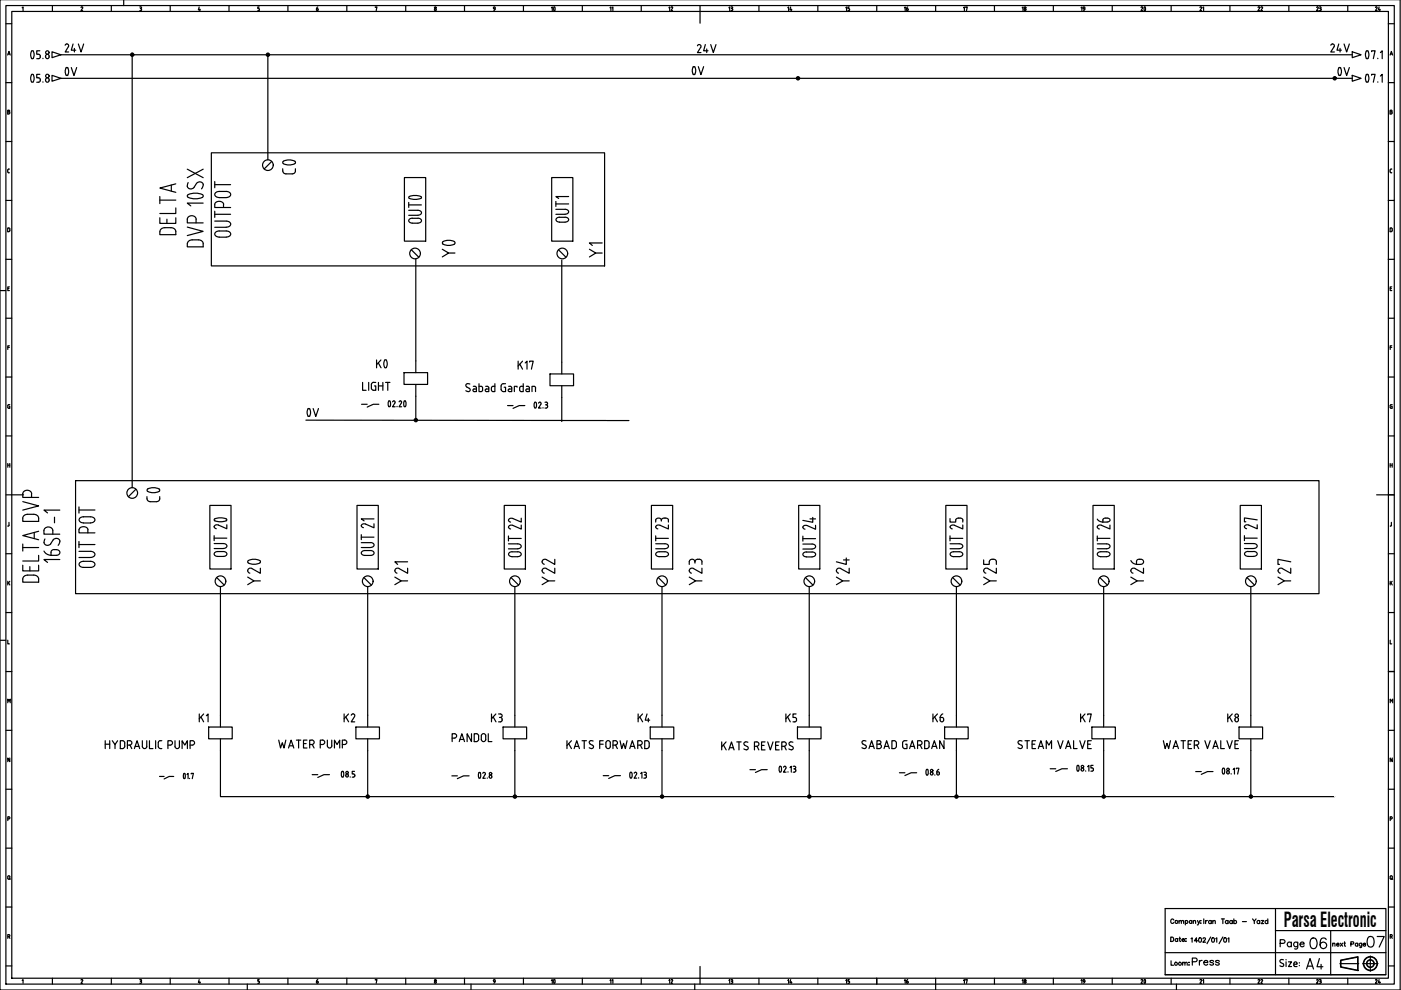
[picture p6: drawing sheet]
<svg xmlns="http://www.w3.org/2000/svg" width="297mm" height="210mm" viewBox="0 0 297 210" stroke-linecap="round" stroke-linejoin="round" font-family="sans-serif">
<defs><g id="words">
<g font-size="8.8">
<text x="64.6" y="39.5" transform="rotate(-90 64.6 39.5)">C0</text>
<text x="98.4" y="56.8" transform="rotate(-90 98.4 56.8)">Y0</text>
<text x="36" y="109" transform="rotate(-90 36 109)">C0</text>
<text x="57.1" y="125.2" transform="rotate(-90 57.1 125.2)">Y20</text>
</g>
<g font-size="6.6">
<text x="10.2" y="18">0V</text>
<text x="143.2" y="17.6">0V</text>
<text x="280.1" y="18">0V</text>
<text x="38.1" y="51.2" transform="rotate(-90 38.1 51.2)">DELTA</text>
<text x="77.6" y="80.1">K0</text>
<text x="61.4" y="90.3">0V</text>
</g>
<g font-size="6.2">
<text x="118.5" y="125.2" transform="rotate(-90 118.5 125.2)">Y22</text>
<text x="181" y="125.2" transform="rotate(-90 181 125.2)">Y24</text>
<text x="243.4" y="125.2" transform="rotate(-90 243.4 125.2)">Y26</text>
</g>
<g font-size="5.7">
<text x="128.4" y="55.7" transform="rotate(-90 128.4 55.7)">Y1</text>
<text x="87.1" y="125.2" transform="rotate(-90 87.1 125.2)">Y21</text>
<text x="149.6" y="125.2" transform="rotate(-90 149.6 125.2)">Y23</text>
<text x="212" y="125.2" transform="rotate(-90 212 125.2)">Y25</text>
<text x="274.5" y="125.2" transform="rotate(-90 274.5 125.2)">Y27</text>
<text x="276.6" y="202.5">06</text>
<text x="288.6" y="202.1">07</text>
</g>
<text font-size="5.3" x="275.9" y="206.7">A4</text>
<g font-size="4.9">
<text x="12.7" y="12.3">24V</text>
<text x="146.8" y="12.3">24V</text>
<text x="280.8" y="12.3">24V</text>
<text x="196.5" y="154.2">K6</text>
<text x="94.5" y="158.4">PANDOL</text>
</g>
<g font-size="4.4">
<text x="115" y="3.9">10</text>
<text x="240.2" y="3.9">20</text>
<text x="108.7" y="79.4">K17</text>
<text x="40.9" y="154.2">K1</text>
<text x="71.6" y="154.2">K2</text>
<text x="103" y="154.2">K3</text>
<text x="134.1" y="154.2">K4</text>
<text x="165.5" y="154.2">K5</text>
<text x="227.9" y="154.2">K7</text>
<text x="258.9" y="154.2">K8</text>
<text x="245.5" y="159.8">WATER VALVE</text>
<text x="115" y="209.9">10</text>
<text x="240.2" y="209.9">20</text>
</g>
<text font-size="4.3" x="272.2" y="196.5">Parsa Electronic</text>
<g font-size="3.5">
<text x="66" y="3.5">6</text>
<text x="103" y="3.5">9</text>
<text x="128.1" y="3.5">11</text>
<text x="140.8" y="3.5">12</text>
<text x="153.5" y="3.5">13</text>
<text x="165.8" y="3.5">14</text>
<text x="178.2" y="3.5">15</text>
<text x="190.5" y="3.5">16</text>
<text x="203.2" y="3.5">17</text>
<text x="215.5" y="3.5">18</text>
<text x="227.9" y="3.5">19</text>
<text x="256.1" y="3.5" transform="rotate(-90 256.1 3.5)">21</text>
<text x="268.5" y="3.5" transform="rotate(-90 268.5 3.5)">22</text>
<text x="280.8" y="3.5" transform="rotate(-90 280.8 3.5)">23</text>
<text x="290.3" y="3.5">24</text>
<text x="293.5" y="150.3">M</text>
<text x="293.5" y="187.7">Q</text>
<text x="66" y="209.5">6</text>
<text x="103" y="209.5">9</text>
<text x="128.1" y="209.5">11</text>
<text x="140.8" y="209.5">12</text>
<text x="153.5" y="209.5">13</text>
<text x="165.8" y="209.5">14</text>
<text x="178.2" y="209.5">15</text>
<text x="190.5" y="209.5">16</text>
<text x="203.2" y="209.5">17</text>
<text x="215.5" y="209.5">18</text>
<text x="227.9" y="209.5">19</text>
<text x="256.1" y="209.5" transform="rotate(-90 256.1 209.5)">21</text>
<text x="268.5" y="209.5" transform="rotate(-90 268.5 209.5)">22</text>
<text x="280.8" y="209.5" transform="rotate(-90 280.8 209.5)">23</text>
<text x="290.3" y="209.5">24</text>
</g>
</g></defs>
<!-- layer: 035 -->
<g fill="none" stroke="#000" stroke-width=".25">
<path d="M26.2 -.1v1.3M296.9 -.1v210h-296.9v-210M1.2 5h1.3M1.2 17.5h1.3M1.6 11.7l.3-.8 .3 .8M1.7 11.5h.4M2.5 2.4h291.9v205h-291.9zM4.7 1.6l.2-.1v.8M11.1 1.2v1.2M17.3 1.5l-.1 .1M17.4 1.5l.1 .2M17.5 1.7l-.3 .6h.3"/>
<path d="M23.6 1.2v1.2M29.6 1.5h.2M29.7 1.8h.1M29.8 1.5l.2 .1-.2 .2M29.8 1.8l.2 .2v.2l-.4 .1M36.1 1.2v1.2M42.2 1.5l-.1 .6h.4M42.4 1.9v.4M48.6 1.2v1.2M54.9 1.5h-.2v.3l.3 .2M55 2v.1M55 2.1l-.3 .2"/>
<path d="M61 1.2v1.2M73.5 1.2v1.2M79.6 1.6l.3-.1-.1 .8M86 1.2v1.2M98.5 1.2v1.2M111 1.2v1.2M123.5 1.2v1.2M136 1.2v1.2M148.4 1.2v1.2M160.9 1.2v1.2M173.4 1.2v1.2M185.9 1.2v1.2"/>
<path d="M198.4 1.2v1.2M210.8 1.2v1.2M223.3 1.2v1.2M235.8 1.2v1.2M248.3 1.2v1.2M260.8 1.2v1.2M273.3 1.2v1.2M285.7 1.2v1.2M294.3 5h1.3M294.3 17.5h1.3M294.7 11.7l.3-.8 .3 .8M294.8 11.5h.4"/>
<path d="M1.2 30h1.3M1.7 36.4l.3 .2M1.9 23.7l.2 .2-.1 .2-.4 .1v-.8h.4v.3h-.4M2 35.8l-.3 .1-.1 .5M294.3 30h1.3M294.7 36.1v.3M294.7 36.4l.2 .2M294.9 36.6h.2M294.9 35.8h.2M294.9 35.8l-.2 .3M295 23.7l.2 .2-.1 .2-.4 .1v-.8h.4v.3h-.4M1.2 42.5h1.3"/>
<path d="M1.2 55h1.3M2.1 48.6v.3M2.1 48.6l-.1-.2-.4-.1v.8l.4-.1 .1-.1M294.3 42.5h1.3M294.3 55h1.3M294.9 48.3h-.2v.8h.2M294.9 48.3l.2 .1 .1 .5-.3 .2M0 61.6h1.2M1.2 79.9h1.3M1.3 67.5h1.2M1.7 61.2h.2M1.7 73.7h.3"/>
<path d="M2 60.8h-.3v.8h.3M2 73.3h-.3v.8M294.3 79.9h1.3M294.4 67.5h1.2M294.7 61.2h.3M294.7 73.7h.4M295.1 60.8h-.4v.8h.4M295.1 73.3h-.4v.8M1.3 92.4h1.2M1.7 98.6h.4M1.7 98.3v.8M1.9 85.8h.2"/>
<path d="M1.9 85.8l-.2 .2v.4M1.9 86.1h.2v.5l-.4-.1v-.1M2.1 98.3v.8M294.4 92.4h1.2M294.7 98.3v.8M294.7 98.6h.5M295 85.8h.2M295 85.8l-.3 .2v.4M295 86.1h.2v.5l-.4-.1-.1-.1M295.2 98.3v.8M1.3 104.9h1.2M1.3 117.4h1.2"/>
<path d="M1.9 110.8v.6l-.2 .1M294.4 104.9h1.2M294.4 117.4h1.2M294.7 111.5h.1M295 110.8v.6l-.2 .1M0 135.8h1.2M1.3 129.9h1.2M1.7 135.7v.8h.3M1.7 123.2v.8M1.8 123.5l.3 .5M2.1 123.2l-.4 .5M294.4 129.9h1.2"/>
<path d="M294.7 135.7v.8h.4M294.7 123.2v.8M294.9 123.5l.3 .5M295.2 123.2l-.5 .5M1.3 142.4h1.2M1.3 154.8h1.2M1.7 149v-.8l.2 .5 .3-.5v.8M294.4 142.4h1.2M294.4 154.8h1.2M1.3 167.3h1.2M1.3 179.8h1.2M1.7 173.6h.3v-.4h-.3v.8"/>
<path d="M2.1 160.7v.8l-.4-.8v.8M294.4 167.3h1.2M294.4 179.8h1.2M294.7 173.6h.4v-.4h-.4v.8M295.2 160.7v.8l-.5-.8v.8M1.3 192.3h1.2M1.7 186.2l.2 .3 .2-.3M1.7 198.6l.3-.1v-.3h-.3v.8M1.9 198.6l.2 .4M1.9 186.3l.3 .2M2.1 185.9v.3M2.1 185.9l-.2-.2h-.2v.5"/>
<path d="M294.4 192.3h1.2M1.3 204.8h1.2M4.7 207.9l.2-.2v.8M11.1 207.4v1.3M17.3 207.7l-.1 .1M17.4 207.7l.1 .3M17.5 208l-.3 .5h.3M23.6 207.4v1.3M29.6 207.7h.2M29.7 208h.1M29.8 207.7l.2 .2-.2 .1M29.8 208l.2 .2v.2l-.4 .1"/>
<path d="M36.1 207.4v1.3M42.2 207.7l-.1 .6h.4M42.4 208.1v.4M48.6 207.4v1.3M52.4 208.7v1.2M54.9 207.7h-.2v.3l.3 .2M55 208.2v.1M55 208.3l-.3 .2M61 207.4v1.3M73.5 207.4v1.3M79.6 207.8l.3-.1-.1 .8M86 207.4v1.3"/>
<path d="M98.5 207.4v1.3M99.9 208.7v1.2M111 207.4v1.3M123.5 207.4v1.3M136 207.4v1.3M147.3 208.7v1.2M148.4 207.4v1.3M160.9 207.4v1.3M173.4 207.4v1.3M185.9 207.4v1.3M198.4 207.4v2.5M210.8 207.4v1.3"/>
<path d="M223.3 207.4v1.3M235.8 207.4v1.3M248.3 207.4v1.3M249.4 208.7v1.2M260.8 207.4v1.3M273.3 207.4v1.3M285.7 207.4v1.3M294.4 204.8h1.2"/>
<circle cx="92.3" cy="2" r=".2"/>
<circle cx="92.3" cy="1.6" r=".18"/>
<circle cx="92.3" cy="208.3" r=".21"/>
<circle cx="92.3" cy="207.9" r=".18"/>
</g>
<!-- layer: 07 -->
<path d="M1.2 1.2h294.4v207.5h-294.4zM148.4 2.4v2.5M2.5 104.9h2.5M291.9 104.9h2.5M148.4 204.9v2.5" fill="none" stroke="#000" stroke-width=".25"/>
<g fill="none" stroke="#000" stroke-width=".25">
<path d="M12.9 11.6h273.8M12.9 16.6h270.1M28 11.3v92.1M56.8 11.6v22.3M88.2 54.9v21.6M119.1 55.2v21.6M64.9 89.1l68.4 .1M88.2 84v5.1M119.1 84.3v5.1M46.7 124.4v27.3M78 124.4v27.3M109.2 124.4v27.3"/>
<path d="M140.4 124.4v27.3M171.6 124.4v27.3M202.8 124.4v27.3M234 124.4v27.3M265.2 124.4v27.3M46.7 159.1v9.8h218.5M78 159.1v9.8M109.2 159.1v9.8M140.4 159.1v9.8M171.6 159.1v9.8M202.8 159.1v9.8M234 159.1v9.8"/>
<path d="M265.2 159.1v9.8h17.8"/>
</g>
<!-- layer: SYMS -->
<g fill="none" stroke="#000" stroke-width=".25">
<path d="M44.8 32.4h83.4v24h-83.4zM85.7 37.6h4.6v13.5h-4.6zM117 37.6h4.5v13.5h-4.5zM87.2 53l1.6 1.5M118.4 53l1.6 1.5M85.7 79h5v2.5h-5zM88.2 76.5v2.5M116.6 79.3h5v2.5h-5zM119.1 76.8v2.5M88.2 81.5v2.5M119.1 81.8v2.5M16 101.9h263.7v24h-263.7z"/>
<path d="M44.5 107.2h4.5v13.4h-4.5zM75.7 107.2h4.5v13.4h-4.5zM106.9 107.2h4.5v13.4h-4.5zM138.1 107.2h4.5v13.4h-4.5zM169.3 107.2h4.5v13.4h-4.5zM200.5 107.2h4.5v13.4h-4.5zM231.7 107.2h4.5v13.4h-4.5zM263 107.2h4.4v13.4h-4.4zM46 122.5l1.5 1.6M77.2 122.5l1.5 1.6M108.4 122.5l1.6 1.6M139.6 122.5l1.6 1.6"/>
<path d="M170.8 122.5l1.6 1.6M202 122.5l1.6 1.6M233.2 122.5l1.6 1.6M264.4 122.5l1.6 1.6M44.2 154.1h5v2.5h-5zM46.7 151.7v2.4M46.7 156.6v2.5M75.5 154.1h5v2.5h-5zM78 151.7v2.4M78 156.6v2.5M106.7 154.1h5v2.5h-5zM109.2 151.7v2.4"/>
<path d="M109.2 156.6v2.5M137.9 154.1h5v2.5h-5zM140.4 151.7v2.4M140.4 156.6v2.5M169.1 154.1h5v2.5h-5zM171.6 151.7v2.4M171.6 156.6v2.5M200.3 154.1h5v2.5h-5zM202.8 156.6v2.5M231.5 154.1h5v2.5h-5zM234 151.7v2.4M234 156.6v2.5"/>
<path d="M262.7 154.1h5v2.5h-5zM265.2 151.7v2.4M265.2 156.6v2.5"/>
<circle cx="28" cy="11.6" r=".35"/>
<circle cx="28" cy="11.6" r=".22"/>
<circle cx="28" cy="11.6" r=".12"/>
<circle cx="56.8" cy="11.6" r=".35"/>
<circle cx="56.8" cy="11.6" r=".22"/>
<circle cx="56.8" cy="11.6" r=".12"/>
<circle cx="169.2" cy="16.6" r=".35"/>
<circle cx="169.2" cy="16.6" r=".22"/>
<circle cx="169.2" cy="16.6" r=".12"/>
<circle cx="88" cy="53.7" r="1.13"/>
<circle cx="119.2" cy="53.7" r="1.13"/>
<circle cx="88.2" cy="89.1" r=".35"/>
<circle cx="88.2" cy="89.1" r=".12"/>
<circle cx="88.2" cy="89.1" r=".22"/>
<circle cx="46.7" cy="123.2" r="1.13"/>
<circle cx="78" cy="123.2" r="1.13"/>
<circle cx="109.2" cy="123.2" r="1.13"/>
<circle cx="140.4" cy="123.2" r="1.13"/>
<circle cx="171.6" cy="123.2" r="1.13"/>
<circle cx="202.8" cy="123.2" r="1.13"/>
<circle cx="234" cy="123.2" r="1.13"/>
<circle cx="265.2" cy="123.2" r="1.13"/>
<circle cx="78" cy="168.9" r=".35"/>
<circle cx="78" cy="168.9" r=".12"/>
<circle cx="78" cy="168.9" r=".22"/>
<circle cx="109.2" cy="168.9" r=".35"/>
<circle cx="109.2" cy="168.9" r=".12"/>
<circle cx="109.2" cy="168.9" r=".22"/>
<circle cx="140.4" cy="168.9" r=".35"/>
<circle cx="140.4" cy="168.9" r=".12"/>
<circle cx="140.4" cy="168.9" r=".22"/>
<circle cx="171.6" cy="168.9" r=".35"/>
<circle cx="171.6" cy="168.9" r=".12"/>
<circle cx="171.6" cy="168.9" r=".22"/>
<circle cx="202.8" cy="168.9" r=".35"/>
<circle cx="202.8" cy="168.9" r=".22"/>
<circle cx="202.8" cy="168.9" r=".12"/>
<circle cx="234" cy="168.9" r=".35"/>
<circle cx="234" cy="168.9" r=".22"/>
<circle cx="234" cy="168.9" r=".12"/>
<circle cx="265.2" cy="168.9" r=".35"/>
<circle cx="265.2" cy="168.9" r=".22"/>
<circle cx="265.2" cy="168.9" r=".12"/>
</g>
<!-- layer: TAGS -->
<g fill="none" stroke="#000" stroke-width=".25">
<path d="M45.5 38.5v1.3M45.5 39.2h3.4M45.5 46.9h2.5a.73 .73 0 0 1 .8 .9l-.8 .4h-2.5M45.5 45.4h3.4M45.5 44.8v1.3M46.5 50.3h1.5M46.5 41.9h1.5M46.5 50.3a.73 .73 0 0 1-.9-.9l.2-.2a4.2 4.2 0 0 1 2.5-.2 .6 .6 0 0 1 .6 .6 .6 .6 0 0 1-.6 .6l-.3 .1M46.5 41.9a.73 .73 0 0 1-.9-.9l.2-.2a4.2 4.2 0 0 1 2.5-.2 .6 .6 0 0 1 .6 .6 .6 .6 0 0 1-.6 .6l-.3 .1M47.4 43.3v.7M47.4 43.3a1.01 1.01 0 0 0-.9-.6 1.01 1.01 0 0 0-1 .6v.7h3.4M86.7 45.6h1.9"/>
<path d="M86.7 44.6h1.9M86.7 43.4h2.6M86.7 42.9v1.1M86.7 41.8a2.52 2.52 0 0 1 2.7 .1 2.41 2.41 0 0 1-2.7 0zM87.4 47.3h1.2M88.6 46.3h-1.2a.55 .55 0 0 0-.7 .5 .55 .55 0 0 0 .7 .5M117.9 44.4h1.9a.55 .55 0 0 1 .8 .5 .55 .55 0 0 1-.8 .5h-1.9M117.9 43.2h2.7M117.9 42.7v1.1M118.6 47.1h1.2M118.6 47.1a.55 .55 0 0 1-.7-.5 .55 .55 0 0 1 .7-.5h1.2a.57 .57 0 0 1 .7 .7l-.7 .3M120.6 41.7h-2.7l.5 .4"/>
<path d="M16.7 116.9h2.5a.73 .73 0 0 1 .9 .9l-.9 .4h-2.5M16.7 115.5h3.4M16.7 107.5v1.3M16.7 114.8v1.3M16.7 108.1h3.4M17 119.2a4.2 4.2 0 0 1 2.6-.1 .6 .6 0 0 1 .5 .6 .6 .6 0 0 1-.5 .6 4.2 4.2 0 0 1-2.6-.2 .52 .52 0 0 1 0-.9zM17 109.8a4.2 4.2 0 0 1 2.6-.2 .6 .6 0 0 1 .5 .6 .6 .6 0 0 1-.5 .6 4.2 4.2 0 0 1-2.6-.1 .52 .52 0 0 1 0-.9zM18.6 112.3v.7M18.6 112.3a1.02 1.02 0 0 0-.9-.6 1.02 1.02 0 0 0-1 .6v.7h3.4M45.4 116.3h1.9M45.4 115.2h1.9M45.4 114.1h2.7"/>
<path d="M45.4 113.6v1M47.3 116.9h-1.1a.55 .55 0 0 0-.8 .6 .55 .55 0 0 0 .8 .5h1.1M47.9 110l.2 .2-.2 .2M47.9 110l-1.4-.2a.88 .88 0 0 0-1.1 .4l.1 .2 1 .2 1.4-.2M48.1 111.3v.8l-1.8-.8a.49 .49 0 0 0-.7 0 .49 .49 0 0 0 0 .7l.3 .1M76.6 115.1h1.9M76.6 113.9h2.7M76.6 113.4v1M76.8 116.9l1.8-.2a.56 .56 0 0 1 .7 .6 .56 .56 0 0 1-.8 .5h-1.1a.52 .52 0 0 1-.7-.3 .52 .52 0 0 1 .1-.6zM77.5 111.1a.49 .49 0 0 0-.7 0 .49 .49 0 0 0 0 .7l.3 .1M78.6 115a.55 .55 0 0 1 .7 .6 .55 .55 0 0 1-.7 .5h-2M79.3 111.1v.8l-1.8-.8"/>
<path d="M79.3 110h-2.7l.6 .4M107.8 115.3h2a.55 .55 0 0 1 .7 .5 .55 .55 0 0 1-.7 .5l-2 .1M107.8 114.2h2.7M107.8 113.6v1.1M108 117.1l1.8-.1a.56 .56 0 0 1 .7 .5 .56 .56 0 0 1-.8 .5h-1.1a.52 .52 0 0 1-.7-.2 .52 .52 0 0 1 .1-.7zM108.7 111.4a.5 .5 0 0 0-.7 0 .5 .5 0 0 0 0 .7l.3 .1M108.7 109.9a.5 .5 0 0 0-.7 0 .5 .5 0 0 0 0 .7l.3 .1M110.5 111.3v.9l-1.8-.8M110.5 109.9v.8l-1.8-.8M139 115.3h2a.55 .55 0 0 1 .7 .5 .55 .55 0 0 1-.7 .5h-2M139 114.1h2.7M139 113.6v1.1"/>
<path d="M139.2 117.1l1.8-.1a.56 .56 0 0 1 .7 .5 .56 .56 0 0 1-.7 .5h-1.2a.52 .52 0 0 1-.7-.2 .52 .52 0 0 1 .1-.7zM140.2 110.3v.2M141.1 109.8a.7 .7 0 0 0-.9 .5 .65 .65 0 0 0-.6-.5 .65 .65 0 0 0-.6 .5v.4M141.1 109.8l.5 .3 .1 .6M141.7 111.3v.9l-1.8-.8a.49 .49 0 0 0-.7 0 .49 .49 0 0 0 0 .6l.3 .1M170.2 115.4h2a.55 .55 0 0 1 .7 .5 .55 .55 0 0 1-.7 .5h-2M170.2 114.2h2.7M170.2 113.7v1M171 117h1.2a.55 .55 0 0 1 .7 .5 .55 .55 0 0 1-.7 .6M171 118.1h1.2M171 117a.55 .55 0 0 0-.8 .5 .55 .55 0 0 0 .8 .6M171.7 110h1.2"/>
<path d="M172.3 109.7v1l-2.1-.4M172.9 111.4v.8l-1.8-.8a.49 .49 0 0 0-.7 0 .49 .49 0 0 0 0 .7l.3 .1M201.4 115.3h2a.55 .55 0 0 1 .7 .5 .55 .55 0 0 1-.7 .5h-2M201.4 110v.7h1.2v-.4a.89 .89 0 0 1 1.6 0M201.4 114.1h2.7M201.4 113.6v1.1M202.2 117h1.2a.55 .55 0 0 1 .7 .5 .55 .55 0 0 1-.7 .5h-1.2M202.2 117a.55 .55 0 0 0-.8 .5 .55 .55 0 0 0 .8 .5M204.1 111.3v.9l-1.7-.8a.49 .49 0 0 0-.7 0 .49 .49 0 0 0 0 .6l.2 .1M204.1 110.3v.4M232.6 110.1a1.4 1.4 0 0 0 1.2 .6M232.6 115.3h2a.55 .55 0 0 1 .8 .5 .55 .55 0 0 1-.8 .5h-2"/>
<path d="M232.6 114.1h2.7M232.6 113.6v1.1M232.9 117.1l1.7-.1a.56 .56 0 0 1 .8 .5 .56 .56 0 0 1-.8 .5h-1.2a.52 .52 0 0 1-.7-.2 .52 .52 0 0 1 .2-.7zM233.6 111.4a.48 .48 0 0 0-.8 0 .48 .48 0 0 0 .3 .8M233.8 110.3a.85 .85 0 0 1 .8-.5 .85 .85 0 0 1 .8 .5l-.3 .3-1.3 .1v-.4M235.3 111.3v.9l-1.7-.8M263.8 116.3h2M263.8 115.2h2M263.8 114.1h2.8M263.8 113.6v1M264.6 118h1.2M265.8 116.9h-1.2a.55 .55 0 0 0-.7 .5 .55 .55 0 0 0 .7 .6"/>
<path d="M265.8 116.9a.55 .55 0 0 1 .8 .5 .55 .55 0 0 1-.8 .6M265.8 115.2a.55 .55 0 0 1 .8 .6 .55 .55 0 0 1-.8 .5M266.6 111.3v.8l-1.8-.8a.49 .49 0 0 0-.7 0 .49 .49 0 0 0 0 .7l.2 .1M266.6 110.2l-2.8-.4v.8h.3"/>
</g>
<!-- layer: MISC -->
<g fill="none" stroke="#000" stroke-width=".25">
<path d="M39.7 35.9l3.4 1.8M39.7 39.5a.79 .79 0 0 0 .6 .6 .79 .79 0 0 0 .8-.4l.6-.8a.81 .81 0 0 1 1.2-.1 .81 .81 0 0 1-.2 1.2M43.1 35.9l-3.4 1.8M39.7 48.1l3.4 1-3.4 .8M39.9 41.9l1.5 .3 1.5-.3M39.9 41.3l1.5-.3 1.5 .3M41.6 46.5v.8M41.6 46.5a.96 .96 0 0 0-1-.8 .96 .96 0 0 0-.9 .8v.8h3.4M42.1 50.9h-1.3a.94 .94 0 0 0-1.1 .8M42.1 50.9a.94 .94 0 0 1 1 .8v.6h-3.4v-.6M42.9 41.3l.2 .3-.2 .3M43.1 43.1h-3.4l.7 .6"/>
<path d="M4.8 119.8v1.2h3.4v-1.2M4.8 106.4l3.4 .9-3.4 .9M4.8 116.1h3.4M4.8 115.4v1.4M5.1 109.3a3.3 3.3 0 0 1 2.8 0l.3 .6v.6h-3.4v-.6zM6.7 104.7v.8M6.7 104.7a.96 .96 0 0 0-.9-.8 .96 .96 0 0 0-1 .8v.8h3.4M7.3 112.9v1.3M8.2 117.7v1.2h-3.4M8.2 112.6l-3.4 1 3.4 .8M9.3 116.8l.5 .6 1 .3M9.5 114.3a.8 .8 0 0 0 .1 1.2 .8 .8 0 0 0 1.2-.2"/>
<path d="M11.2 113.3v-.8a.96 .96 0 0 0-.9-.8 .96 .96 0 0 0-1 .8v.8h3.4M11.3 114.5l-.6 .8M11.3 114.5a.8 .8 0 0 1 1.2-.1 .8 .8 0 0 1-.2 1.2M11.6 116.5a.7 .7 0 0 1 .8 .2 .7 .7 0 0 1 .1 .9l-.6 .1h-1.1M11.6 109.7v1.1M11.6 116.5l-.7 .3-.1 .9M12.7 118.6h-3.4l.8 .6M12.7 108.2h-3.4l.8 .5M5.1 122.2a3.3 3.3 0 0 1 2.8 0l.3 .5v.7h-3.4v-.7zM6.3 120.1v.9"/>
</g>
<!-- layer: DESC -->
<g fill="none" stroke="#000" stroke-width=".25">
<path d="M76.9 81.1v1.7h.7M78.2 81.1v1.7M78.7 82.3l.3 .4 .2 .1M79.4 81.8h.3v1h-.5M80.2 81.1v1.7M81.2 81.1v1.7M82.2 81.1v1.7M99.1 81.3l-.3 .2v.3l.7 .5a.41 .41 0 0 1 .1 .7 .41 .41 0 0 1-.7-.1l-.1-.1M99.1 81.3l.5 .1M100.4 81.9l.4 .1 .2 .2M101 82.2v.8l-.7-.1 .1-.4h.6M101.6 81.4v1.6l.7-.1v-.7"/>
<path d="M101.6 81.9l.6 .1 .1 .2M103 81.9l.5 .1 .1 .2M103.6 82.2v.8l-.7-.1 .1-.4h.6M104.9 81.4v1.6l-.7-.1v-.7M104.9 81.9l-.5 .1-.2 .2M106.2 81.8v.8M106.3 82.6v.2l.4 .2M106.7 81.4h.5M106.7 81.3l-.4 .3v.2M106.9 82.1h.3v.9h-.5M107.8 81.9l.5 .1 .2 .2M108.5 82.2v.8l-.7-.1 .1-.4h.6"/>
<path d="M109.6 82.1v-.2h-.5v1.1M110.9 81.4v1.6l-.7-.1v-.7M110.9 81.9l-.5 .1-.2 .2M111.6 81.9l.5 .1 .1 .2M111.8 82.5h.4M111.8 82.5l-.3 .2 .3 .3M112.2 82.2v.8h-.4M113.5 82.2v.8M113.6 82.2l-.2-.2-.6-.1v1.1M22.3 157v1.7M22.3 157.8h1M23.3 157v1.7"/>
<path d="M23.8 157l.6 .9 .5-.9M24.4 157.9v.8M26.5 157.5l-.3-.4-.7-.1v1.7h.7l.2-.2v-.9M27 158h.5M27.5 157h-.5v1.7M27.5 157a.48 .48 0 0 1 .5 .5 .48 .48 0 0 1-.5 .5M27.6 158l.3 .7M28.5 158.7l.6-1.7 .5 1.7M28.7 158.3h.8M30.2 158.2a.48 .48 0 0 0 .5 .5 .48 .48 0 0 0 .4-.5M30.2 157v1.3M31.1 157v1.3"/>
<path d="M31.7 157v1.7h.7M33 157v1.7M33.5 157.5l.1 1 .7 .2M34.3 157l-.5 .1-.2 .3M35.6 158h.5a.47 .47 0 0 0 .5-.5 .47 .47 0 0 0-.5-.5h-.5v1.7M37.1 158.2a.48 .48 0 0 0 .5 .5 .48 .48 0 0 0 .5-.5M37.1 157v1.3M38 157v1.3M38.6 158.7v-1.7l.6 1 .5-1v1.7M40.3 158h.5a.47 .47 0 0 0 .5-.5 .47 .47 0 0 0-.5-.5h-.5v1.7M59.1 156.9l.4 1.7 .4-1.1 .3 1.1 .4-1.7M61.2 158.6l.5-1.7 .6 1.7"/>
<path d="M61.3 158.1h.8M62.8 156.9h1M63.3 156.9v1.7M64.3 157.7h.6M65.1 156.9h-.8v1.7h.8M66.1 156.9h-.4v1.7M66.1 156.9a.48 .48 0 0 1 .5 .5 .48 .48 0 0 1-.5 .5h-.4M66.2 157.9l.4 .7M68.4 156.9h-.5v1.7M68.4 156.9a.48 .48 0 0 1 .5 .5 .48 .48 0 0 1-.5 .5h-.5M69.4 156.9v1.2a.48 .48 0 0 0 .5 .5 .48 .48 0 0 0 .5-.5l-.1-1.2M70.9 158.6v-1.7l.6 1 .5-1v1.7"/>
<path d="M73 156.9h-.4v1.7M73.1 156.9a.48 .48 0 0 1 .4 .5 .48 .48 0 0 1-.4 .5h-.5M120.2 157v1.7M120.6 157.7l.6 1M121.2 157l-1 1.1M121.7 158.7l.6-1.7 .6 1.7M121.9 158.3h.8M123.4 157h.9M123.9 157v1.7M125.1 157.7l.5 .3a.42 .42 0 0 1 .1 .6 .42 .42 0 0 1-.6 0l-.2-.1M125.8 157.1a.44 .44 0 0 0-.7 0 .44 .44 0 0 0 0 .6M127.1 157.8h.8"/>
<path d="M127.9 157h-.8v1.7M128.5 158.2a.48 .48 0 0 0 .4 .5 .48 .48 0 0 0 .5-.5M129.4 157.5v.8M129.4 157.5a.48 .48 0 0 0-.5-.5 .48 .48 0 0 0-.4 .5v.8M130 158h.4a.47 .47 0 0 0 .5-.5 .47 .47 0 0 0-.5-.5h-.4v1.7M130.5 158l.4 .7M131.5 157l.3 1.7 .4-1.1 .4 1.1 .3-1.7M133.5 158.7l.6-1.7 .5 1.7M133.7 158.3h.8M135.2 158h.5a.47 .47 0 0 0 .5-.5 .47 .47 0 0 0-.5-.5h-.5v1.7M135.8 158l.3 .7M137.6 157.5l-.2-.4-.7-.1v1.7h.7l.2-.2v-.9"/>
<path d="M153 157.3v1.7M153.4 157.9l.6 1.1M153.9 157.3l-.9 1M154.5 159l.6-1.7 .5 1.7M154.7 158.5h.8M156.2 157.3h.9M156.7 157.3v1.7M158.1 157.3l-.3 .1-.1 .4 .7 .5a.41 .41 0 0 1 .1 .6 .41 .41 0 0 1-.6 0l-.2-.1M158.1 157.3l.5 .1M160.4 157.3h-.4v1.7M160.4 157.3a.48 .48 0 0 1 .5 .5 .48 .48 0 0 1-.5 .4h-.4M160.5 158.2l.4 .8"/>
<path d="M161.5 158h.5M162.2 157.3h-.7v1.7h.7M162.8 157.3l.5 1.7 .6-1.7M164.4 158h.6M165.2 157.3h-.8v1.7h.8M166.2 157.3h-.4v1.7M166.2 157.3a.48 .48 0 0 1 .5 .5 .48 .48 0 0 1-.5 .4h-.4M166.3 158.2l.4 .8M167.6 157.3l.5 .1M167.6 157.3l-.2 .1-.1 .4 .7 .5a.41 .41 0 0 1 .1 .6 .41 .41 0 0 1-.7 0l-.1-.1M182.9 157.7l.6 .3M183.5 158a.42 .42 0 0 1 .1 .6 .42 .42 0 0 1-.7 0l-.2-.1"/>
<path d="M183.6 157.1a.45 .45 0 0 0-.6 0 .45 .45 0 0 0 0 .6M184.2 158.7l.6-1.7 .6 1.7M184.4 158.3h.8M185.9 157h.5a.36 .36 0 0 1 .4 .4 .36 .36 0 0 1-.4 .4 .48 .48 0 0 1 .5 .4 .48 .48 0 0 1-.5 .5h-.5zM185.9 157.8h.5M187.4 158.7l.6-1.7 .6 1.7M187.6 158.3h.8M190.1 157.5l-.3-.4-.7-.1v1.7h.7l.2-.2 .1-.9M192 157.8h.3v.9h-.7l-.2-.5M192.3 157h-.5l-.4 .3v1M192.8 158.7l.6-1.7 .6 1.7M193 158.3h.8"/>
<path d="M194.5 158h.5a.47 .47 0 0 0 .5-.5 .47 .47 0 0 0-.5-.5h-.5v1.7M195.1 158l.4 .7M197 157.6v.6M197 157.5l-.3-.4-.7-.1v1.7h.7l.3-.5M197.5 158.7l.6-1.7 .6 1.7M197.7 158.3h.8M200.2 157v1.7l-1-1.7v1.7M216.7 157.1a.45 .45 0 0 0-.7 0 .45 .45 0 0 0 0 .6l.6 .3a.41 .41 0 0 1 0 .6 .41 .41 0 0 1-.6 0l-.2-.1M217.3 157h.9M217.8 157v1.7M218.8 157.8h.6M219.6 157h-.8v1.7h.8"/>
<path d="M220.1 158.7l.6-1.7 .6 1.7M220.3 158.3h.8M221.8 158.7v-1.7l.6 1 .5-1v1.7M224.3 157l.5 1.7 .6-1.7M225.9 158.7l.6-1.7 .6 1.7M226.1 158.3h.8M227.6 157v1.7h.8M228.9 157l.6 1.7 .6-1.7M230.6 157.8h.6M231.4 157h-.8v1.7h.8"/>
</g>
<!-- layer: XREF -->
<g fill="none" stroke="#000" stroke-width=".25">
<path d="M6.8 10.8l.1-.1a1.18 1.18 0 0 1 0 1.8l-.2-.1a1.51 1.51 0 0 1 .1-1.6zM6.8 15.8l.1-.1a1.15 1.15 0 0 1 0 1.7l-.2-.1a1.51 1.51 0 0 1 .1-1.5zM7.8 12.4h.4M7.8 17.4h.4M8.4 10.8h-.6v.7h.4M8.4 15.8h-.6v.7h.4M290 10.9a1.58 1.58 0 0 1 0 1.5M290 15.9a1.58 1.58 0 0 1 0 1.4M290.8 11v-.2h.7l-.3 1.6M290.8 16v-.2h.7l-.3 1.6M292.1 12.4h.1M292.1 17.3v.1"/>
<path d="M292.7 11.1l.4-.3v1.6M292.7 16.1l.4-.3v1.6M76.7 85.7h1.2M80.3 85.7h-1.2l-1.2 .6M82.4 85h.1a.7 .7 0 0 1 0 1.2h-.1M82.4 85.1l-.1 .5 .1 .6M83.2 85.2l.4-.2 .1 .4M83.7 85.4l-.5 .8h.6M84.2 86.2h.1M84.6 85.2l.4-.2 .1 .4M85.1 85.4l-.5 .8h.6M85.8 85a.72 .72 0 0 1 0 1.2l-.2-.6z"/>
<path d="M107.6 86h1.2M111.3 86h-1.2l-1.3 .6M113.3 85.3h.3l.1 .3-.1 .8M113.3 86.4h.3M113.4 85.3l-.2 .6 .2 .5M114.2 85.5l.4-.2 .1 .4M114.7 85.7l-.5 .8h.5M115.1 86.4v.1M115.5 85.3l.6 .1v.3l-.3 .1M115.7 85.8h.1M115.8 85.8l.3 .2v.4l-.6 .1M33.8 164.6h1"/>
<path d="M36.8 164.6h-.9l-1.1 .6M39 164a.66 .66 0 0 1 0 1.1l-.1-.6zM39.6 164.2l.3-.2v1.1M40.2 165v.1M40.5 164.1v-.1h.5l-.2 1.1M66.2 164.2h1.2M69.8 164.2h-1.1l-1.3 .6M72.5 163.6l.1-.1a.7 .7 0 0 1 0 1.3l-.3-.6zM74.3 164.7v.1M74.7 164.8h.3M75.2 163.5h-.5v.6h.4l.1 .3v.2l-.2 .2M95.8 164.5h1.2"/>
<path d="M99.5 164.5h-1.2l-1.3 .6M101.5 163.8h.1a.7 .7 0 0 1 0 1.2l-.1-.1M101.5 163.8l-.1 .6 .1 .5M102.6 163.8l-.2 .2M102.6 163.8l.3 .3-.5 .9h.5M103.3 164.9v.1M127.9 164.5h1.2M131.6 164.5h-1.2l-1.3 .6M133.7 163.7a.7 .7 0 0 1 0 1.3l-.2-.7zM134.5 163.9l.2-.2 .3 .3-.5 1h.5M135.4 164.9v.1M135.8 164l.3-.3v1.3"/>
<path d="M136.5 163.7l.5 .2v.2l-.2 .2M136.5 165h.3M136.7 164.3h.2l.2 .3M137.1 164.6l-.1 .2-.2 .2M159 163.2h1.2M162.7 163.2h-1.2l-1.3 .6M165.3 162.5a.7 .7 0 0 1 0 1.2v-.1M165.3 162.5l-.1 .6 .1 .5M166.1 162.7l.3-.2 .3 .2-.6 1h.6M167.1 163.6v.1M167.5 162.7l.3-.2v1.2M168.2 162.5l.5 .1v.3l-.2 .1"/>
<path d="M168.2 163.7h.2M168.3 163l.4 .1v.3M168.7 163.4l-.2 .3M190.7 163.8h1.2M194.4 163.8h-1.2l-1.3 .6M196.5 163.1a.7 .7 0 0 1 0 1.2l-.2-.6zM197.3 163.9v.2M197.3 163.9l.2-.2 .3 .1v.3M197.3 164.1l.2 .2 .3-.2M198.2 164.3v.1M198.6 164.1l.3 .2 .3-.2M198.6 163.7v.4"/>
<path d="M198.6 163.7h.3M198.9 163.7l.3 .2M199 163.1l-.4 .6M199.2 163.9v.2M222.7 163h1.1M226.3 163h-1.2l-1.3 .6M228.7 162.3l.1 .6-.1 .5M228.7 162.3h-.1a.7 .7 0 0 0 0 1.2l.1-.1M229.2 163.1v.1M229.2 163.1l.3-.3 .2 .2 .1 .2M229.2 163.2l.3 .3 .3-.3M230.2 163.4v.1"/>
<path d="M230.6 162.6l.3-.3v1.2M231.3 163.5h.3M231.8 162.3h-.5v.5l.4 .1 .1 .3M231.8 163.2l-.2 .3M253.5 163.6h1.2M257.2 163.6h-1.2l-1.3 .6M259.3 164h.3M259.5 162.9l.2 .6-.2 .5M259.6 162.9h-.3l-.1 .3 .1 .8M261 164v.1M261.5 163.1l.2-.2v1.2M262.1 163v-.1h.6l-.3 1.2"/>
<circle cx="73.5" cy="164.4" r=".31"/>
<circle cx="73.6" cy="163.8" r=".26"/>
<circle cx="104" cy="164.7" r=".32"/>
<circle cx="104" cy="164" r=".26"/>
<circle cx="197.5" cy="163.4" r=".26"/>
<circle cx="229.5" cy="162.5" r=".26"/>
<circle cx="260.3" cy="163.8" r=".32"/>
<circle cx="260.4" cy="163.1" r=".26"/>
</g>
<!-- layer: 0 -->
<g fill="none" stroke="#000" stroke-width=".25">
<path d="M247 192.6h46.8v14.1h-46.8zM248.2 198.7a.51 .51 0 0 1 .6 .2 .51 .51 0 0 1-.1 .7h-.5zM248.9 195.1a.34 .34 0 0 0-.4-.3 .34 .34 0 0 0-.3 .4v.2a.34 .34 0 0 0 .3 .4 .34 .34 0 0 0 .4-.2M249.7 199.1a.3 .3 0 0 0-.5 0 .3 .3 0 0 0 0 .4 .3 .3 0 0 0 .5 0M249.7 199v.6M250 195.4l.2-.2h.2l.1 .6M250 195.2v.6M250 199h.3M250.1 198.7v.7l.2 .2M250.5 195.4l.2-.2h.2l.1 .6M250.6 199.3h.5a.27 .27 0 0 0-.2-.3 .27 .27 0 0 0-.3 .3l.2 .3 .3-.1M251.3 195.3a.3 .3 0 0 1 .4 0 .3 .3 0 0 1 0 .4 .3 .3 0 0 1-.4 0"/>
<path d="M251.3 195.2v.9M251.4 199h.1M251.4 199.5h.1M252.5 199l.3-.2v1M252.7 195.3a.3 .3 0 0 0-.4 0 .3 .3 0 0 0 0 .4 .3 .3 0 0 0 .4 0M252.7 195.2v.6M253 195.4l.2-.2h.2l.1 .6M253 195.2v.6M253.9 195.2l.2 .6 .3-.6M253.9 199.5h-.7l.5-.7v1M254.1 195.8l-.2 .3M254.3 198.9a.43 .43 0 0 1 .4 .4 .43 .43 0 0 1-.4 .4l-.2-.3z"/>
<path d="M254.6 195.2h.1M254.6 195.7h.1M255.1 199.1l.1-.3 .4 .2-.6 .8h.6M255.2 194.8v1M255.6 195.2v.6M256 195.2l-.4 .2M256.7 198.7l-.8 1.4M256.8 195.3a.32 .32 0 0 0-.5 0 .32 .32 0 0 0 0 .4 .32 .32 0 0 0 .5 0M256.8 195.2v.6M257 198.9a.43 .43 0 0 1 .5 .4 .43 .43 0 0 1-.5 .4l-.1-.3zM257.1 195.4l.3-.2h.2l.1 .6M257.1 195.2v.6"/>
<path d="M257.8 199l.2-.2v1M259 194.8h.6M259.3 198.7l-.8 1.4M259.3 194.8v1M259.6 198.9a.43 .43 0 0 1 .5 .4 .43 .43 0 0 1-.5 .4l-.2-.3zM260.3 199l.2-.2v1M260.4 195.3a.32 .32 0 0 0-.5 0 .32 .32 0 0 0 0 .4 .32 .32 0 0 0 .5 0M260.4 195.2v.6M261.3 195.3a.32 .32 0 0 0-.5 0 .32 .32 0 0 0 0 .4 .32 .32 0 0 0 .5 0M261.3 195.2v.6M261.6 195.3a.32 .32 0 0 1 .5 0 .32 .32 0 0 1 0 .4 .32 .32 0 0 1-.5 0M261.6 194.8v1"/>
<path d="M263.4 195.4h.9M265.6 194.8l.3 .5 .4-.5M265.9 195.3v.5M267.1 195.3a.32 .32 0 0 0-.5 0 .32 .32 0 0 0 0 .4 .32 .32 0 0 0 .5 0M267.1 195.2v.6M267.4 195.2h.5l-.5 .6h.5M268.8 195.3a.32 .32 0 0 0-.5 0 .32 .32 0 0 0 0 .4 .32 .32 0 0 0 .5 0M268.8 194.8v1M270.4 192.6v14.1M270.4 197.3h23.4M273.8 200a.48 .48 0 0 0-.7-.1 .48 .48 0 0 0 0 .7 .48 .48 0 0 0 .7-.1M273.8 199.7v1"/>
<path d="M275.1 199.7v1.4l-.6 .1M275.1 200a.48 .48 0 0 0-.7-.1 .48 .48 0 0 0 0 .7 .48 .48 0 0 0 .7-.1M284.2 200l.5 .6M284.7 200l-.5 .6M284.9 200h.3M285.1 199.7v.7l.2 .2M247 202h46.8M247 206.7h46.8M248.3 203.7v1h.5M250.7 204.2l.3-.2 .2 .1v.6M250.7 204v.7M251.2 204.2l.2-.2 .3 .1v.6"/>
<path d="M252.1 204.6h.1M252.1 204h.1M252.8 203.9l.9-.1 .1-.2-.1-.4-.9-.1v1.5M254.3 203.6v1M254.9 203.6a.47 .47 0 0 0-.6 .5M255.2 204.1h.9a.48 .48 0 0 0-.6-.4 .48 .48 0 0 0-.4 .5 .48 .48 0 0 0 .5 .4l.5-.2M257.3 203.8l-.3-.2-.4 .1-.1 .1 .7 .4v.3a.47 .47 0 0 1-.7-.1M258.5 203.8l-.3-.2-.4 .1-.1 .1 .7 .4 .1 .2a.45 .45 0 0 1-.8 0M271.4 200h.9l.1-.3v-.3l-1-.2v1.5M272 204.3a.37 .37 0 0 1 .1 .6 .37 .37 0 0 1-.6-.1h-.1M272.1 203.5l-.4-.1-.3 .3v.3l.6 .3M272.7 203.4v.1"/>
<path d="M272.7 203.9v1M273.2 203.9h.6l-.6 1h.6M284.1 204.3h4M284.2 203.6l3.7-.8v3l-3.7-.7zM284.3 203.6l3.5-.7v2.8l-3.5-.7zM286.4 200.2l.5-.1 .1-.3-.6-.1v.9M288.9 204.3h3.3M290.5 202.7v3.2"/>
<circle cx="249.4" cy="195.5" r=".31"/>
<circle cx="249.3" cy="204.3" r=".32"/>
<circle cx="250.2" cy="204.3" r=".32"/>
<circle cx="290.5" cy="204.3" r="1.49"/>
<circle cx="290.5" cy="204.3" r="1.41"/>
<circle cx="290.5" cy="204.3" r=".81"/>
<circle cx="290.5" cy="204.3" r=".75"/>
</g>
<path d="M283 16.6v152.3" fill="none" stroke="#fff" stroke-width=".25"/>
<use href="#words"/>
</svg>
